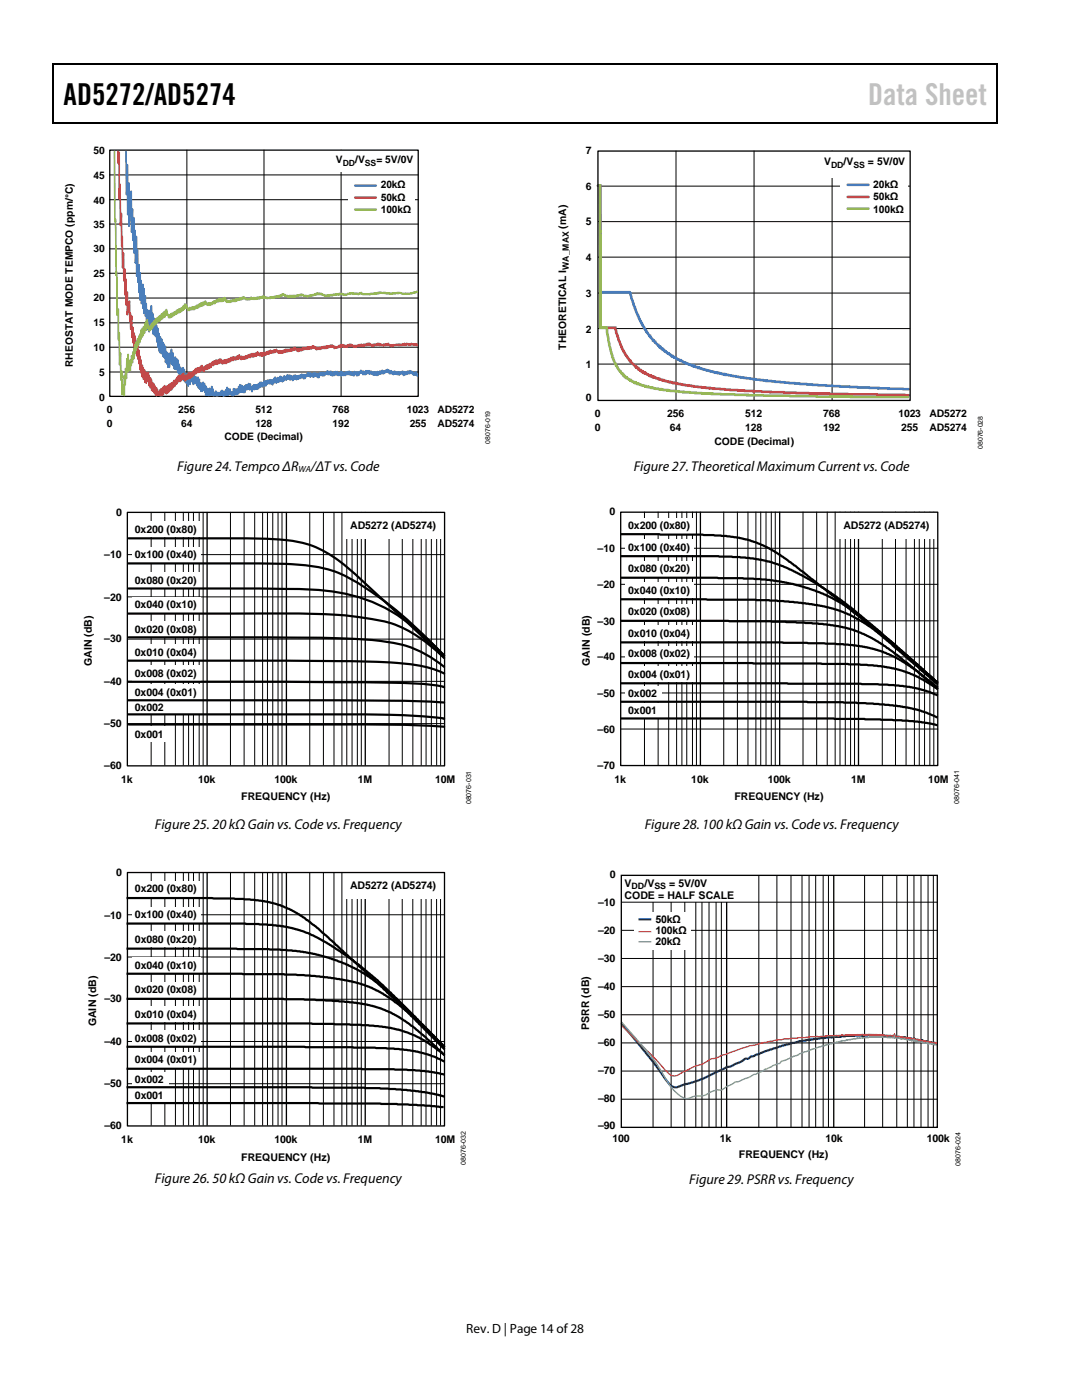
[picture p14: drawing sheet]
<svg xmlns="http://www.w3.org/2000/svg" width="216mm" height="279mm" viewBox="0 0 216 279" stroke-linecap="round" stroke-linejoin="round" font-family="sans-serif">
<defs><g id="words">
<text font-size="6" x="12.7" y="20.9">AD5272/AD5274</text>
<text font-size="6" fill="#c1c1c1" x="173.2" y="20.9">Data Sheet</text>
<g font-size="2.8">
<text x="35.3" y="94">Figure 24. Tempco ΔR</text>
<text x="62.1" y="94">/ΔT vs. Code</text>
<text x="126.4" y="94">Figure 27. Theoretical Maximum Current vs. Code</text>
<text x="30.9" y="165.4">Figure 25. 20 kΩ Gain vs. Code vs. Frequency</text>
<text x="128.7" y="165.4">Figure 28. 100 kΩ Gain vs. Code vs. Frequency</text>
<text x="30.9" y="236.1">Figure 26. 50 kΩ Gain vs. Code vs. Frequency</text>
<text x="137.5" y="236.3">Figure 29. PSRR vs. Frequency</text>
</g>
<text font-size="2.7" x="93" y="266">Rev. D | Page 14 of28</text>
<g font-size="2.1">
<text x="116.9" y="30.7">7</text>
<text x="164.4" y="33">V</text>
<text x="168.3" y="33">/V</text>
<text x="173.2" y="33">= 5V/0V</text>
<text x="116.9" y="37.8">6</text>
<text x="174.2" y="37.4">20kΩ</text>
<text x="174.2" y="39.9">50kΩ</text>
<text x="113" y="45.6" transform="rotate(-90 113 45.6)">(mA)</text>
<text x="116.9" y="45">5</text>
<text x="174.2" y="42.4">100kΩ</text>
<text x="116.9" y="52">4</text>
<text x="116.9" y="59.2">3</text>
<text x="113" y="69.8" transform="rotate(-90 113 69.8)">THEORETICAL I</text>
<text x="116.9" y="66.4">2</text>
<text x="14.5" y="73.2" transform="rotate(-90 14.5 73.2)">RHEOSTAT MODE TEMPCO (ppm/°C)</text>
<text x="116.9" y="73.4">1</text>
<text x="116.9" y="79.9">0</text>
<text x="118.7" y="83.3">0</text>
<text x="133.1" y="83.3">256</text>
<text x="148.7" y="83.3">512</text>
<text x="164.3" y="83.3">768</text>
<text x="179.3" y="83.3">1023</text>
<text x="185.4" y="83.3">AD5272</text>
<text x="118.7" y="86">0</text>
<text x="133.7" y="86">64</text>
<text x="142.5" y="88.8">CODE (Decimal)</text>
<text x="148.7" y="86">128</text>
<text x="164.3" y="86">192</text>
<text x="179.8" y="86">255</text>
<text x="185.4" y="86">AD5274</text>
<text x="23.2" y="102.9">0</text>
<text x="26.9" y="106.3">0x200 (0x80)</text>
<text x="69.9" y="105.5">AD5272 (AD5274)</text>
<text x="121.6" y="102.9">0</text>
<text x="125.4" y="105.6">0x200 (0x80)</text>
<text x="168.3" y="105.5">AD5272 (AD5274)</text>
<text x="20.8" y="111.4">–10</text>
<text x="26.9" y="111.4">0x100 (0x40)</text>
<text x="119.3" y="110.1">–10</text>
<text x="125.4" y="109.9">0x100 (0x40)</text>
<text x="20.8" y="119.9">–20</text>
<text x="26.9" y="116.5">0x080 (0x20)</text>
<text x="119.3" y="117.3">–20</text>
<text x="125.4" y="114.2">0x080 (0x20)</text>
<text x="125.4" y="118.5">0x040 (0x10)</text>
<text x="26.9" y="121.4">0x040 (0x10)</text>
<text x="119.3" y="124.7">–30</text>
<text x="125.4" y="122.8">0x020 (0x08)</text>
<text x="20.8" y="128.2">–30</text>
<text x="26.9" y="126.2">0x020 (0x08)</text>
<text x="26.9" y="130.9">0x010 (0x04)</text>
<text x="119.3" y="131.8">–40</text>
<text x="125.4" y="127.1">0x010 (0x04)</text>
<text x="125.4" y="131.2">0x008 (0x02)</text>
<text x="18.3" y="133" transform="rotate(-90 18.3 133)">GAIN (dB)</text>
<text x="20.8" y="136.8">–40</text>
<text x="26.9" y="135.1">0x008 (0x02)</text>
<text x="117.7" y="132.9" transform="rotate(-90 117.7 132.9)">GAIN (dB)</text>
<text x="125.4" y="135.2">0x004 (0x01)</text>
<text x="26.9" y="138.8">0x004 (0x01)</text>
<text x="26.9" y="141.9">0x002</text>
<text x="119.3" y="139">–50</text>
<text x="125.4" y="139.2">0x002</text>
<text x="125.4" y="142.5">0x001</text>
<text x="20.8" y="145.1">–50</text>
<text x="26.9" y="147.2">0x001</text>
<text x="119.3" y="146.2">–60</text>
<text x="20.8" y="153.5">–60</text>
<text x="119.3" y="153.5">–70</text>
<text x="24.2" y="156.3">1k</text>
<text x="39.5" y="156.3">10k</text>
<text x="48.1" y="159.7">FREQUENCY (Hz)</text>
<text x="54.8" y="156.3">100k</text>
<text x="71.4" y="156.3">1M</text>
<text x="86.8" y="156.3">10M</text>
<text x="122.6" y="156.2">1k</text>
<text x="137.9" y="156.2">10k</text>
<text x="146.5" y="159.7">FREQUENCY (Hz)</text>
<text x="153.2" y="156.2">100k</text>
<text x="169.8" y="156.2">1M</text>
<text x="185.2" y="156.2">10M</text>
<text x="23.2" y="174.8">0</text>
<text x="26.9" y="178">0x200 (0x80)</text>
<text x="69.9" y="177.4">AD5272 (AD5274)</text>
<text x="121.7" y="175.3">0</text>
<text x="124.6" y="179.4">CODE = HALF SCALE</text>
<text x="124.6" y="176.9">V</text>
<text x="128.6" y="176.9">/V</text>
<text x="133.5" y="176.9">= 5V/0V</text>
<text x="20.8" y="183.3">–10</text>
<text x="26.9" y="183.2">0x100 (0x40)</text>
<text x="119.3" y="180.8">–10</text>
<text x="130.8" y="184.2">50kΩ</text>
<text x="20.8" y="191.8">–20</text>
<text x="26.9" y="188.2">0x080 (0x20)</text>
<text x="119.3" y="186.4">–20</text>
<text x="119.3" y="192">–30</text>
<text x="130.8" y="188.6">20kΩ</text>
<text x="130.8" y="186.4">100kΩ</text>
<text x="26.9" y="193.3">0x040 (0x10)</text>
<text x="119.3" y="197.5">–40</text>
<text x="20.8" y="200.1">–30</text>
<text x="26.9" y="198.2">0x020 (0x08)</text>
<text x="26.9" y="203.1">0x010 (0x04)</text>
<text x="119.3" y="203.1">–50</text>
<text x="19.2" y="204.8" transform="rotate(-90 19.2 204.8)">GAIN (dB)</text>
<text x="20.8" y="208.6">–40</text>
<text x="26.9" y="207.9">0x008 (0x02)</text>
<text x="117.5" y="205.5" transform="rotate(-90 117.5 205.5)">PSRR (dB)</text>
<text x="119.3" y="208.7">–60</text>
<text x="26.9" y="212.2">0x004 (0x01)</text>
<text x="119.3" y="214.3">–70</text>
<text x="20.8" y="216.9">–50</text>
<text x="26.9" y="216.2">0x002</text>
<text x="26.9" y="219.4">0x001</text>
<text x="119.3" y="219.8">–80</text>
<text x="20.8" y="225.4">–60</text>
<text x="119.3" y="225.4">–90</text>
<text x="122.2" y="228">100</text>
<text x="143.6" y="228">1k</text>
<text x="164.7" y="228">10k</text>
<text x="184.9" y="228">100k</text>
<text x="24.2" y="228.2">1k</text>
<text x="39.5" y="228.1">10k</text>
<text x="48.1" y="231.6">FREQUENCY (Hz)</text>
<text x="54.8" y="228.2">100k</text>
<text x="71.4" y="228.2">1M</text>
<text x="86.8" y="228.2">10M</text>
<text x="147.4" y="231">FREQUENCY (Hz)</text>
</g>
<g font-size="2">
<text x="18.6" y="35.8">45</text>
<text x="18.6" y="30.8">50</text>
<text x="67" y="32.5">V</text>
<text x="70.9" y="32.5">/V</text>
<text x="75.1" y="32.5">= 5V/0V</text>
<text x="18.6" y="40.7">40</text>
<text x="76" y="37.6">20kΩ</text>
<text x="76" y="40.1">50kΩ</text>
<text x="18.6" y="45.6">35</text>
<text x="76" y="42.5">100kΩ</text>
<text x="18.6" y="50.4">30</text>
<text x="18.6" y="55.2">25</text>
<text x="18.6" y="65.1">15</text>
<text x="18.6" y="60.1">20</text>
<text x="18.6" y="70.1">10</text>
<text x="19.8" y="75.1">5</text>
<text x="19.8" y="80.1">0</text>
<text x="21.3" y="82.4">0</text>
<text x="35.6" y="82.4">256</text>
<text x="51" y="82.4">512</text>
<text x="66.4" y="82.4">768</text>
<text x="81.2" y="82.4">1023</text>
<text x="87.3" y="82.4">AD5272</text>
<text x="21.3" y="85.2">0</text>
<text x="36.1" y="85.2">64</text>
<text x="44.8" y="87.8">CODE (Decimal)</text>
<text x="51" y="85.2">128</text>
<text x="66.4" y="85.2">192</text>
<text x="81.7" y="85.2">255</text>
<text x="87.3" y="85.2">AD5274</text>
</g>
<g font-size="1.8">
<text x="59.6" y="94.2">WA</text>
<text x="126" y="177.5">DD</text>
<text x="130.6" y="177.5">SS</text>
</g>
<g font-size="1.7">
<text x="68.4" y="33">DD</text>
<text x="72.8" y="33">SS</text>
<text x="165.8" y="33.5">DD</text>
<text x="170.3" y="33.5">SS</text>
<text x="113.5" y="53.9" transform="rotate(-90 113.5 53.9)">WA_MAX</text>
</g>
<g font-size="1.4">
<text x="97.8" y="88.5" transform="rotate(-90 97.8 88.5)">08076-019</text>
<text x="196.1" y="89.6" transform="rotate(-90 196.1 89.6)">08076-028</text>
<text x="94" y="160.5" transform="rotate(-90 94 160.5)">08076-031</text>
<text x="191.4" y="160.5" transform="rotate(-90 191.4 160.5)">08076-041</text>
<text x="93" y="232.4" transform="rotate(-90 93 232.4)">08076-032</text>
<text x="191.7" y="232.7" transform="rotate(-90 191.7 232.7)">08076-024</text>
</g>
</g></defs>
<path d="M10.5 12.7h.3v1h-.3zM10.5 12.7h.3v.3h-.3zM133.3 12.7h.3v.3h-.3zM198.8 12.7h.2v1h-.2zM198.8 12.7h.2v.3h-.2zM10.5 24.4h.3v.2h-.3zM133.1 24.4h.2v.2h-.2zM198.8 24.4h.2v.2h-.2z" fill="#000"/>
<path d="M10.7 13.7v10.7M10.8 12.8h122.5M133.6 12.8h65.2M198.9 13.7v10.7M10.8 24.5h188" fill="none" stroke="#000" stroke-width=".25"/>
<path d="M21.9 39.9h61.6M21.9 34.9h61.6M37.3 30v49.1M52.7 30v49.1M68.1 30v49.1M21.9 49.7h61.6M21.9 44.7h61.6M21.9 54.5h61.6M21.9 59.5h61.6M21.9 64.4h61.6M21.9 74.2h61.6M21.9 69.3h61.6" fill="none" stroke="#000" stroke-width=".2"/>
<path d="M67.4 30h6.2v4.3h-6.2z" fill="#fff"/>
<path d="M21.9 30h61.6v49.1h-61.6z" fill="none" stroke="#000" stroke-width=".26"/>
<path d="M69.5 35.3h13.4v8.2h-13.4z" fill="#fff"/>
<path d="M70.9 37h4.1" fill="none" stroke="#487bbb" stroke-width=".51"/>
<path d="M70.9 39.4h4.1" fill="none" stroke="#be4b48" stroke-width=".51"/>
<path d="M70.9 41.8h4.1" fill="none" stroke="#94b45a" stroke-width=".51"/>
<path d="M25.1 30.2l.1 8.6 .2-5.9 .1 9.9 .2-6.3v8.6l.3-4.7v1.9l.1-.7 .1-3.4 .1 8.1 .1-4.6 .1 6.3 .2-4.6 .1 7.1 .1-4.5 .1 6.5 .2-5.3 .1 7.9 .2-5.2v6.4l.2-3.5 .1 5.6 .2-4v5.5l.1-3.9 .1 4.6 .3-3.8 .1 4.7 .1-3.9v5l.3-3.5v4l.2-1.1v-1.4l.1 4.1 .1-2.8 .1 3.9 .3-3.8v4.2l.2-3.3v.8l.2-.9v-1.8l.1 4.3 .1-2.7 .1 4 .2-3.1 .1 3.3 .2-3.1v3.5l.2-2.3 .1 3.4 .2-2.8 .1 3.8 .1-2.7 .1 3.5 .2-2.9v3.2l.2-2.7v2.9l.3-2.2 .1 2.8 .2-2.5v2.7l.2-2.3v3.2l.2-2.2 .1 2.5 .1-2.1 .1 2.8 .3-2.8v2.8l.2-2.6v1.1l.1-.5 .1-1.6 .1 3 .2-2.3 .1 2.6 .1-1.7 .1 2.3 .2-2.3 .1 2.4 .1-2.1 .1 2.2 .2-1.9 .1 2.5 .2-1.7v2.2l.2-1.6v2.2l.2-1.9 .1 2 .2-2.2 .1 2.1 .2-1.8v2.3l.1-1.4 .1 1.8 .3-1.9v2l.2-1.4v2l.3-2.1 .1 1.7 .2-1.4v.8l.1-1.9 .1 2 .2-1.4 .1 1.9 .1-1.8 .1 1.6 .3-1.3v1.3l.2-1.1v1.6l.2-1.7 .1 2.1 .2-1.7 .1 2 .1-1.2 .1 1.6 .2-1.6 .1 1.6 .1-1.8 .1 1.6 .2-1.4 .1 1.8 .2-1.2v1.7l.2-1.3v1.3l.2-1.1 .1 1.2 .2-1.4 .1 1.4 .2-1v.7l.1-.3v-1.2l.1 1.8 .2-1.2 .2 1.3 .1-.7 .1 .6 .1-.8 .2 .9 .2-.7v.7l.1-.7 .2 .6 .2-.5 .1 .5v-.8l.2 .7 .1-.9 .3 1.1v-.9l.1 .9 .2-.9 .1 .8 .2-1.2 .1 1.1v-1.5l.2 1.5 .1-1.2 .2 1v.1l.1-1 .1 .9 .1 .2v-.5l.2 .6 .1-.6 .1 .7 .1-1.4 .2 1.2 .1-1.1 .2 1.1v-1.1l.2 1 .1-1 .1 .9 .1-1.5 .2 1.2 .1-1.5v.9l.2 .6v-1.4l.2 1.4v-1.3l.3 1.3 .1-1.2 .1 1.2 .1-1.3 .2 .8v-1l.2 .9v-.9l.2 .9 .1-1.2 .3 1.3v-1.2l.1 .7 .1 .2v-.4l.2 .6v.5l.1-1.1h.1v.6l.1-.9 .2 .9 .1-.9 .2 .9v-.9l.1 .1 .1 .8 .1-1 .2 .9 .1-1.1 .1 .8 .1-1 .2 .8 .1-.8 .1 .9 .1-.8 .2 .6 .1-.9 .1 1 .1-1.1 .2 1 .1-1 .2 .6v-.7l.1 .6 .1-.6 .3 .7 .1-.8v.6l.1 .1v-.6l.3 .9v-.9l.2 .6v-1l.2 .9 .1-1.1 .3 1.2v-1l.1 .8 .1-.9 .2 .9 .1-.9 .1 .7 .1-1 .2 .9 .1-.8 .2 1v-.8l.2 .6 .1-1 .2 .8 .1-.5 .1 .6 .1-1 .2 .8v-.9l.1 .8 .2-.8 .2 1.1 .1-1 .1 .6v-.5l.3 .9v-.8l.2 .7 .1-.9 .1 .8 .1-.9 .3 1 .1-.8 .1 .7v-.7l.2 .6 .1-.7 .2 .6v-.7l.2 .6 .1-.7v.3l.3 .4v-.6l.1 .8 .1-.8 .2 .7 .1-.7 .1 .4 .1-.5 .2 .4v-.7l.3 .7v-.7l.1 .3 .1 .6 .1-.8 .2 .6 .1-.5v.6l.1-.7 .2 .8 .1-.8 .1 .6 .1-.6 .3 .7v-.6l.2 .8v-.8l.2 .8 .1-.9 .2 .4 .1-.5 .1 .5 .1-.6 .2 .7 .1-.7 .1 .7 .1-.6 .2 .4 .1-.5 .2 .4v-.6l.1 .6 .1 .1v-.7l.2 .7 .2-.6 .1 .6 .1-.7v.4l.2 .4 .1-.5 .1 .6v-.7l.3 .6v-.7l.2 .6 .1-.6 .2 .6 .1-.6 .2 .7v-.6l.1 .6 .1-.5 .2 .5 .1-.7 .1 .8 .1-.8v.4l.3 .3v-.6l.2 .6v-.6l.2 .6 .1-.7 .1 .5 .1 .1 .1-.6 .1 .6v-.6l.3 .6v-.7l.2 .7 .1-.6 .2 .6 .1-.4 .2 .5v-.5l.1 .2v.4l.1-.8 .2 .6 .1-.5 .2 .7v-.8l.3 .7v-.6l.2 .5v-.6l.2 .3 .1-.6 .2 .6 .1-.4 .1 .7 .1-.7 .2 .7 .1-.6 .1 .6 .1-.8 .2 .6 .1-.6 .1 .4 .1-.4 .2 .7v-.7l.2 .6 .1-.5 .2 .6 .1-.4 .2 .5 .1-.6 .1 .6v-.6l.2 .6 .1-.6 .2 .2v.5l.1-.7 .2 .6v-.5l.3 .4v-.6l.1 .5 .1-.5 .1 .1 .1 .4 .1-.7 .2 .7v-.5l.2 .4 .1-.5 .2 .3v-.5l.2 .4 .1-.5 .2 .6 .1-.5 .1 .8 .1-.5 .2 .5 .1-.6 .1 .6 .1-.4 .2 .6v-.6l.2 .5v-.6l.2 .6 .1-.5 .3 .6v-.6l.2 .6v-.6l.2 .6 .1-.6 .1 .5 .1-.5 .2 .4 .1-.5 .2 .8v-.7l.2 .6 .1-.5 .2 .5 .1-.6 .1 .5 .1-.6 .2 .5 .1-.5 .1 .5 .1-.6 .2 .5 .1-.4 .4 .7 .1-.5 .2 .5v-.5l.1 .5 .1-.6 .3 .9" fill="none" stroke="#4a7ebb" stroke-width=".34"/>
<path d="M23.5 30.2l.1 2.4 .2-2.2v9.2l.2-2.8v8.2l.2-2.4 .3 10.8 .1-2.9 .1 5.6 .2-2.4 .1 5.2 .1-3.2v5.1l.3-2.5v4.5l.2-2.5 .1 1.9 .1-2.1 .1 4.1 .1-1.6 .1 3.1 .2-2.6v4.2l.2-1.9 .1 3 .2-1.9v2.8l.1-2.2 .1 2.8 .2-1.8 .1 2.9 .2-2v2.7l.2-1.8 .1 2.7 .1-1.5 .1 2.7 .1-1.9v2.5l.3-1.5v2.3l.2-1.8 .1 2.3 .1-1.9 .1 2.5 .2-2 .1 2.2 .1-1.6v.9l.3-1.5v1.9l.2-1.3v2.1l.2-1.6v2l.2-1.6 .1 2.1 .1-1.5 .1 1.7 .2-1.5 .1 1.8 .2-1.3v1.7l.2-1.4v1.6l.2-1.3 .1 1 .1 .1v-.6l.2 .7 .1-1.1 .2 1.2 .1-1.4 .1 1.4 .1-1.5 .2 1.3v-1.6l.2 1.1v-1.3l.2 1.2 .1-.6 .1 .3v.7l.1-1.5 .1 1.3 .1-1.4 .2 1.2 .1-1.5 .2 1.2v-1.4l.2 1.3v-1.3l.2 1.1 .1-1.3 .1 .9 .1-1.3 .2 1.2 .1-1.2 .1 .8 .1-1.1 .1 .9 .1-1.2 .2 .9v-1.2l.2 1.1v-1.2l.2 1.2 .1-1.2 .2 1v-1.2l.2 1 .1-1.2 .3 1.5 .1-1.1 .2 .9 .1-1 .2 .8v-.9l.1 .8 .1-1.1 .2 1.1 .1-1.1 .1 .9 .1-1 .2 .9 .1-1 .2 .7v-.9l.1 .7 .1-1 .2 .9v-1l.2 .8v-.9l.2 .8 .1-.9 .2 .8 .1-.9 .1 .7 .1-1 .2 1v-1l.2 .7v-.2l.2 .6v-.9l.2 .6 .1-.8 .1 .7 .1-.8 .2 .7 .1-.8 .1 .8v-.9l.3 .7v-.9l.2 .8 .1-.8v.5l.1-.7 .2 .7 .1-.9 .2 .7v-.8l.2 .7 .1-.8 .2 .8v-.8l.1 .7 .1-.7 .2 .6 .1-.8 .2 .7v-.7l.1 .6 .1-.3 .2 .6 .1-.7 .1 .6 .1-.6 .2 .6v-.6l.3 .6v-.7l.1 .6 .1-.7 .2 .6 .1-.7 .1 .6 .1-.7 .1 .6 .1-.8 .2 .6 .1-.6 .1 .6v-.6l.2 .5 .1-.5 .1 .6 .1-.6 .2 .5 .1-.7 .2 .6v-.7l.2 .6v-.8l.4 1v-.7l.2 .6 .1-.5 .2 .5 .1-.5v.1l.1 .4 .1-.6 .2 .5v-.6l.2 .5v-.5l.2 .3v-.5l.2 .5 .1-.6 .1 .6 .1-.6 .2 .5 .1-.6 .2 .7v-.7l.2 .6v-.6l.2 .5 .1-.6 .1 .6 .1-.7 .1 .5 .1-.7 .2 .6 .1-.3 .1 .5 .1-.5 .2 .5 .1-.6 .1 .7v-.7l.3 .6v-.7l.2 .6v-.6l.2 .6 .1-.6 .1 .4 .1-.5 .1 .5 .1-.6 .2 .6 .1-.6 .2 .4v-.6l.1 .6 .1-.4 .2 .3 .1-.4 .1 .4 .1-.6 .2 .5 .1-.5 .1 .4 .1-.5 .4 .8v-.4l.2 .3v-.4l.2 .5 .1-.4 .2 .4 .1-.5 .1 .4 .1-.5 .2 .4v-.4l.2 .3v-.5l.2 .5v-.5l.2 .4 .1-.4 .1 .4 .1-.4 .2 .4 .1-.5 .1 .5v-.5l.3 .4v-.5l.2 .4v-.5l.1 .5 .1-.6 .2 .5 .1-.2 .2 .5v-.5l.2 .5 .1-.5 .2 .5 .1-.5 .1 .4 .1-.4 .1 .4 .1-.5 .2 .3v-.4l.1 .4 .1-.4 .2 .3 .1-.3 .1 .3 .1-.4 .2 .4v-.5l.3 .4v-.4l.1 .4 .1-.4 .2 .4 .1-.4 .1 .3v-.5l.2 .5 .1-.5 .4 .7v-.4l.2 .5 .1-.4 .1 .3 .1-.3 .2 .3 .1-.4 .2 .4v-.4l.1 .2 .1-.3 .2 .3v-.3l.2 .3v-.4l.2 .4 .1-.4 .2 .4 .1-.5 .1 .5 .1-.5 .2 .4v-.4l.2 .3v-.3l.2 .3v-.4l.3 .3v-.3l.1 .3 .1-.2 .2 .5 .1-.4 .1 .4 .1-.3 .2 .3 .1-.3 .2 .2v-.3l.1 .2v-.3l.3 .3v-.4l.2 .4v-.4l.2 .3 .1-.4 .2 .4 .1-.3 .1 .4v-.3l.3 .3v-.3l.2 .3v-.4l.1 .3 .1-.4 .2 .3 .1-.4 .1 .4 .1-.4 .2 .3 .1-.1v.2l.2 .1v-.2l.1 .3 .1-.3 .2 .3 .1-.3 .1 .3 .1-.3 .1 .1 .1-.2 .2 .2 .1-.3 .1 .3v-.3l.3 .2v-.3l.2 .4v-.3l.2 .2 .1-.3 .2 .3 .1-.3 .1 .3v-.3l.2 .3 .1-.5 .1 .4 .1-.4 .2 .4v-.4l.2 .1v.3l.1-.2 .1 .3 .1-.2 .2 .2 .1-.3 .1 .3 .1-.3 .1 .3 .1-.3 .2 .3 .1-.3 .1 .2v-.4l.2 .4 .1-.4 .2 .5v-.4l.2 .4 .1-.3 .1 .3 .2-.2 .1 .2v-.3l.2 .3v-.3l.3 .3v-.4l.1 .3 .1-.3 .2 .3 .1-.4 .1 .4 .1-.1 .2 .3 .1-.2 .2 .3v-.3l.1 .2 .1-.2 .1 .2 .1-.3 .1 .2 .2-.2 .1 .2 .1-.3 .1 .2 .1-.2 .2 .3v-.3l.2 .3 .1-.3 .1 .3 .1-.3 .2 .3 .3-.4 .1 .3 .1-.4 .2 .4 .1-.3 .1 .3v-.4l.3 .3 .1-.2 .1 .3 .1-.3 .1 .3 .1-.3 .1 .3 .1-.4 .4 .4 .1-.3 .2 .3v-.3l.1 .3 .1-.3 .2 .4 .1-.3" fill="none" stroke="#be4b48" stroke-width=".34"/>
<path d="M22.8 30.2l.1 13.3 .2 2.2 .1 9.3 .1-.7 .1 1.3v7.3l.2-1.2v6l.1 .2 .1-1.5 .1 6.4 .1-2.3 .1 5.4 .2-1.8 .1 4.7 .2-2 .2 2.1v-4l.2 1.9 .1-3.2 .1 1.9 .1-3.9 .2 2.6 .1-3.5 .1 1.7 .3 1.6v-2.1l.2 1.1 .1-2 .1 1.4 .1-2.2 .2 1.4 .1-2.1 .1 1.1v-1.8l.3 1.1v-1.7l.2 1.1 .1-1.7 .1 1.3 .1-1.8 .2 1.3 .1-1.8 .1 1.1v-1.8l.3 1.3v-1.7l.2 1.4 .1-1.7 .1 1.3 .1-1.9 .2 1.4 .1-1.8 .1 1.3v-1.7l.5 2.3 .1-1 .1 .8 .1-1 .2 .7 .1-1.1 .1 .8 .1-1 .2 .6v-.9l.2 .8v-1.1l.2 .7 .1-.9 .2 .8 .1-1 .1 .9 .1-1.1 .2 .9v-1l.2 .7v-1.1l.2 1 .1-1.1 .2 .8 .1-1.1 .1 1 .1-1.2 .2 .9v-1.1l.2 1.1 .1-.1 .2 .6 .1-.5 .2 .5v-.7l.2 .6v-.7l.2 .5 .1-.6 .1 .5 .1-.7 .1 .4 .1 .1 .1-.6 .2 .5v-.7l.2 .6v-.7l.2 .5 .1-.7 .1 .7 .1-.8 .2 .6 .1-.8 .1 .6 .1-.7 .2 .6v-.9l.2 .6 .1-.9 .1 .7 .1-.7 .4 1.3 .1-.5 .2 .5 .1-.6v.2l.2 .2v-.4l.1 .4 .1-.5 .2 .5 .1-.5 .1 .5 .1-.6 .2 .4 .1-.5 .2 .4v-.6l.2 .5v-.6l.2 .5 .1-.6 .1 .5 .1-.7 .2 .6 .1-.7 .2 .6v-.7l.2 .5v-.6l.2 .6 .1-.7 .4 .8 .1-.4 .1 .4v-.4l.3 .4v-.5l.2 .4 .1-.4 .1 .4 .1-.6 .2 .4 .1-.5 .1 .5v-.5l.3 .2v-.4l.2 .3 .1-.4 .1 .4 .1-.5 .2 .5 .1-.5 .1 .5v-.5l.3 .5v-.6l.3 .5v-.6l.1 .5 .1-.6 .4 .9 .1-.4 .2 .4v-.3l.3 .3v-.3l.1 .3 .1-.4 .1 .3 .2-.3 .1 .3 .1-.4 .2 .4v-.5l.2 .5v-.5l.2 .4 .1-.4 .2 .3 .1-.4 .1 .3 .1-.3 .2 .2v-.3l.2 .3v-.4l.2 .3 .1-.4 .2 .4 .1-.5 .4 .6 .1-.1 .1 .1 .2-.1 .1 .1 .1-.2 .2 .2v-.3l.2 .2v-.4l.2 .4 .1-.2 .1 .2 .1-.3 .2 .3 .1-.3 .2 .3v-.3l.2 .3v-.4l.2 .4 .1-.4 .1 .4 .1-.5 .2 .4 .1-.4 .1 .3 .1-.4 .2 .4 .1-.4 .3 .4 .1-.2 .2 .3 .1-.3 .1 .3 .1-.2 .2 .2 .1-.3 .2 .3v-.3l.1 .2 .1-.3 .2 .3 .1-.3 .1 .3 .1-.4 .1 .3 .2-.3 .2 .3v-.3l.1 .2 .1-.2 .2 .2 .1-.3 .1 .2 .1-.3 .2 .2 .1-.3 .2 .3v-.5v.2l.2 .1v-.2l.2 .2v.2l.1-.3 .1 .3 .1-.1 .2 .2 .1-.2 .1 .2v-.1l.3 .1v-.2l.2 .2 .1-.2 .1 .2 .1-.2 .1 .2 .2-.2 .1 .2v-.2l.3 .2v-.2l.3 .1v-.2l.1 .2 .1-.2 .2 .2 .1-.3 .1 .3 .1-.4 .2 .4v-.4l.3 .3v-.2l.1 .3 .1-.1 .1 .1 .2-.1 .1 .1 .1-.1 .2 .2v-.1h.3v-.1l.1 .1 .1-.2 .2 .2 .1-.2 .1 .2 .1-.3 .2 .2v-.2l.2 .1v-.3l.2 .3 .1-.4 .2 .3 .1-.3 .1 .3 .1-.3 .2 .3v-.3l.2 .3v-.3l.3 .4 .1-.2 .2 .3v-.2l.4 .3 .3-.2 .1 .2 .2-.2 .4 .2v-.3l.3 .3v-.3l.1 .2 .1-.3 .5 .2v-.3l.1 .3 .2-.3 .1 .2 .2-.2v.3l.1-.4 .2 .3 .1-.3 .1 .3 .1-.3 .2 .4 .1-.3 .2 .3v-.2l.1 .2 .1-.2 .2 .2 .1-.2 .1 .1 .1-.3v.2l.3-.2 .2 .2v-.2l.1 .1 .1-.1 .2 .1 .1-.1 .1 .2 .1-.2 .2 .2 .1-.2 .2 .2v-.2l.1 .2 .1-.2 .2 .3 .1-.3 .1 .2 .1-.2 .2 .1 .1-.2v.1l.2 .2v-.2l.1 .3 .1-.2 .2 .2 .1-.2 .1 .2 .1-.2 .2 .2 .1-.2 .4 .2 .1-.2 .1 .2 .1-.3 .1 .2 .1-.2 .1 .2 .2-.2 .1 .2 .1-.2 .2 .2v-.2l.4 .1 .1-.2 .2 .2 .1-.3 .1 .2 .1-.2 .1 .2 .1-.1 .3 .1v-.1l.1 .1 .1-.1 .2 .1 .1-.1 .1 .2 .1-.1 .2 .1v-.1l.4 .1 .1-.1 .2 .2 .3-.2 .1 .1 .1-.1 .4 .1 .4-.2 .1 .2 .1-.2 .2 .1 .1-.1 .7 .3v-.2l.2 .2 .1-.2 .3 .2 .1-.2h.3l.2 .2 .3-.2 .2 .1v-.1h.1l.4-.2 .2 .2v-.2l.2 .1 .1-.3 .1 .1" fill="none" stroke="#98b954" stroke-width=".34"/>
<g fill="none" stroke="#000" stroke-width=".2">
<path d="M25.4 119.1h63.3M25.4 110.7h63.3M30.2 102.2v50.6M32.9 102.2v50.6M35 102.2v50.6M36.6 102.2v50.6M37.6 102.2v50.6M38.6 102.2v50.6M39.7 102.2v50.6M40.5 102.2v50.6M46 102.2v50.6M48.7 102.2v50.6"/>
<path d="M50.8 102.2v50.6M52.4 102.2v50.6M53.4 102.2v50.6M54.4 102.2v50.6M55.5 102.2v50.6M56.3 102.2v50.6M61.8 102.2v50.6M64.5 102.2v50.6M66.6 102.2v50.6M68.2 102.2v50.6M69.2 102.2v50.6M70.2 102.2v50.6"/>
<path d="M71.3 102.2v50.6M72.1 102.2v50.6M77.6 102.2v50.6M80.3 102.2v50.6M82.4 102.2v50.6M84.1 102.2v50.6M85 102.2v50.6M86.1 102.2v50.6M87.1 102.2v50.6M87.9 102.2v50.6M25.4 136h63.3M25.4 127.5h63.3"/>
<path d="M25.4 144.4h63.3"/>
</g>
<path d="M41.3 102.2v50.6M57.1 102.2v50.6M72.9 102.2v50.6" fill="none" stroke="#000" stroke-width=".26"/>
<g fill="#fff">
<path d="M26.4 104.1h13.7v3.1h-13.7z"/>
<path d="M26.4 109.2h13.7v3.1h-13.7z"/>
<path d="M26.4 114.3h13.7v3.1h-13.7z"/>
<path d="M26.4 119.2h13.7v3.1h-13.7z"/>
<path d="M26.4 124h13.7v3.1h-13.7z"/>
<path d="M26.4 128.6h13.7v3.2h-13.7z"/>
<path d="M26.4 132.8h13.7v3.1h-13.7z"/>
<path d="M26.4 136.6h13.7v3.1h-13.7z"/>
<path d="M26.4 139.6h13.7v3.1h-13.7z"/>
<path d="M26.4 144.9h7.5v3.2h-7.5z"/>
</g>
<path d="M25.6 112.4h20.9a115.5 115.5 0 0 1 16.8 .8 27.6 27.6 0 0 1 11.4 5.3 78.1 78.1 0 0 1 11.7 10.1l2.2 2.2a56.2 56.2 0 0 0-11.4-9.3 37.3 37.3 0 0 0-18-3.9l-33.5-.2M25.7 107.4l27.2 .1a26.5 26.5 0 0 1 10.8 2 39.6 39.6 0 0 1 10.1 7.8l8.5 7.9 6.3 6.1M25.6 139.8h44l12.6 .1 6.4 .3M25.6 136.1l43.9 .1a199.3 199.3 0 0 1 16.9 .5l2.2 .4M25.6 131.9h35.9a179.9 179.9 0 0 1 21.8 .9l3.1 .7 2.2 .9M25.6 122.5h21a221.6 221.6 0 0 1 23.9 .5l2.3 .3a22.9 22.9 0 0 1 13.8 6.1l2 1.8M25.7 127.2h33.6a126.8 126.8 0 0 1 19.2 1.1 21.5 21.5 0 0 1 10.1 4.8M25.6 142.6h42.9a149.6 149.6 0 0 1 20.1 .8M25.7 144.6h50.9l6 .1 6 .3" fill="none" stroke="#000" stroke-width=".44"/>
<path d="M68.5 102.3h20.2v5.2h-20.2z" fill="#fff"/>
<path d="M25.4 102.3h63.3v50.5h-63.3zM41.3 174v50.6M57.1 174v50.6M72.9 174v50.6" fill="none" stroke="#000" stroke-width=".26"/>
<g fill="none" stroke="#000" stroke-width=".2">
<path d="M30.2 174v50.6M32.9 174v50.6M35 174v50.6M36.6 174v50.6M37.6 174v50.6M38.6 174v50.6M39.8 174v50.6M40.5 174v50.6M46 174v50.6M48.7 174v50.6M50.8 174v50.6M52.4 174v50.6"/>
<path d="M53.4 174v50.6M54.4 174v50.6M55.5 174v50.6M56.3 174v50.6M61.8 174v50.6M64.5 174v50.6M66.6 174v50.6M68.2 174v50.6M69.2 174v50.6M70.2 174v50.6M71.3 174v50.6M72.1 174v50.6"/>
<path d="M77.6 174v50.6M80.3 174v50.6M82.4 174v50.6M84 174v50.6M85 174v50.6M86.1 174v50.6M87.1 174v50.6M87.9 174v50.6M25.4 199.4h63.3M25.4 191h63.3M25.4 182.6h63.3M25.4 216.3h63.3"/>
<path d="M25.4 207.8h63.3"/>
</g>
<g fill="#fff">
<path d="M26.4 175.8h13.7v3.1h-13.7z"/>
<path d="M26.4 181h13.7v3.1h-13.7z"/>
<path d="M26.4 185.9h13.7v3.2h-13.7z"/>
<path d="M26.4 191.1h13.7v3.1h-13.7z"/>
<path d="M26.4 196h13.7v3.1h-13.7z"/>
<path d="M26.4 200.8h13.7v3.2h-13.7z"/>
<path d="M26.4 205.7h13.7v3h-13.7z"/>
<path d="M26.4 210h13.7v3.1h-13.7z"/>
<path d="M26.4 213.9h7.3v3.2h-7.3z"/>
<path d="M26.4 217.2h7.5v3.1h-7.5z"/>
<path d="M68.5 174.1h20.2v5.3h-20.2z"/>
</g>
<path d="M25.3 179.2h17l6.3 .2 5 .6 2.3 .6 1.9 .8 1.9 1.1 1.7 1.2 2.1 1.6 3.1 2.8 9.8 9 12.3 12.3M25.3 199.3h31.2l9.8 .4 6 .6 3.7 1 2 .8 1.6 .8 3.1 2.2 2.2 1.9 3.8 3.6-3.2-2.4-2.8-1.6-3.1-1.1-4.2-.7-3.4-.3-9.8-.2h-36.9M25.3 189.3h21.7l8.9 .2 5 .5 4.8 1.2 3.1 1.1 2.2 1.1 1.6 .8 2.6 1.9 5 4.3 8.5 8.5M25.3 184.3l26.1 .1 5.1 .4 3.3 .8 1.7 .6 4.2 2.2 4.7 3.2 1.6 1.2 6 5.3 10.7 10.9-6.4-6.2-4.7-3.7-3.4-2-1.6-.6-2.5-.7-6.4-.9-7.2-.5-31.2-.1M25.3 217h36.9l13.6 .2 6.9 .5 3.4 .5 2.6 .6M25.3 213.3l53.3 .1 6.9 .4 3.2 .6M25.3 208.9h35.3l16.4 .3 3.4 .2 2.9 .5 3.5 1 1.9 1M25.3 220.1l50.4 .1 5.7 .2 7.1 .5" fill="none" stroke="#000" stroke-width=".44"/>
<path d="M25.4 174.1h63.3v50.6h-63.3z" fill="none" stroke="#000" stroke-width=".26"/>
<path d="M119.4 37.1h62.1M134.9 30.1v49.8M150.5 30.1v49.8M166 30.1v49.8M119.4 58.5h62.1M119.4 51.3h62.1M119.4 44.2h62.1M119.4 72.7h62.1M119.4 65.6h62.1" fill="none" stroke="#000" stroke-width=".2"/>
<path d="M165.5 30.1h2.8v5.3h-2.8z" fill="#fff"/>
<path d="M119.3 37.1h.4l.1 21.2h5.4a.45 .45 0 0 1 .5 .1 .45 .45 0 0 1 .1 .4l.6 2 1 2.6 1.5 2.7 1.4 1.8 1.6 1.6h.2l.6 .7 1.4 .9 2.3 1.2 2.2 .9 2.5 .8 3.7 .8 8.2 1.2 14.6 1.2 13.8 .5" fill="none" stroke="#487bbb" stroke-width=".52"/>
<path d="M119.3 37.1h.4l.1 28.3h3l.6 2.3 1.4 3.1 .8 1.2 2.2 2 2.7 1.3 3.9 1.2 4.1 .7 3.9 .4 6.2 .4 10.3 .4 22.5 .5" fill="none" stroke="#be4b48" stroke-width=".52"/>
<path d="M119.3 37.1h.4l.1 28.3h1.2l.6 3.5 .6 2.3 1 2.2 1.6 1.9 2 1.2 2 .7 3.6 .6 6.4 .6 13.6 .6 17.4 .2h11.6" fill="none" stroke="#94b45a" stroke-width=".52"/>
<path d="M167.7 35.2h13.5v8.3h-13.5z" fill="#fff"/>
<path d="M169.2 36.9h4.1" fill="none" stroke="#487bbb" stroke-width=".52"/>
<path d="M169.2 39.3h4.1" fill="none" stroke="#be4b48" stroke-width=".52"/>
<path d="M169.2 41.6h4.1" fill="none" stroke="#94b45a" stroke-width=".52"/>
<path d="M119.3 30.1h62.3v49.8h-62.3zM139.8 102.1v50.6M155.6 102.1v50.6M171.3 102.1v50.6" fill="none" stroke="#000" stroke-width=".26"/>
<g fill="none" stroke="#000" stroke-width=".2">
<path d="M123.9 116.6h63.2M123.9 109.4h63.2M128.6 102.1v50.6M131.3 102.1v50.6M133.4 102.1v50.6M135 102.1v50.6M136.1 102.1v50.6M137 102.1v50.6M138.2 102.1v50.6M139 102.1v50.6M144.4 102.1v50.6M147.1 102.1v50.6"/>
<path d="M149.2 102.1v50.6M150.8 102.1v50.6M151.8 102.1v50.6M152.8 102.1v50.6M153.9 102.1v50.6M154.7 102.1v50.6M160.2 102.1v50.6M163 102.1v50.6M165.1 102.1v50.6M166.6 102.1v50.6M167.6 102.1v50.6M168.7 102.1v50.6"/>
<path d="M169.7 102.1v50.6M170.5 102.1v50.6M176 102.1v50.6M178.7 102.1v50.6M180.8 102.1v50.6M182.5 102.1v50.6M183.4 102.1v50.6M184.5 102.1v50.6M185.5 102.1v50.6M186.3 102.1v50.6M123.9 138.3h63.2M123.9 131.1h63.2"/>
<path d="M123.9 123.9h63.2M123.9 145.5h63.2"/>
</g>
<g fill="#fff">
<path d="M124.8 103.4h13.7v3.1h-13.7z"/>
<path d="M124.8 107.7h13.7v3.1h-13.7z"/>
<path d="M124.8 112h13.7v3.1h-13.7z"/>
<path d="M124.8 116.3h13.7v3h-13.7z"/>
<path d="M124.8 120.6h13.7v3.1h-13.7z"/>
<path d="M124.8 124.9h13.7v3h-13.7z"/>
<path d="M124.8 129h13.7v3.1h-13.7z"/>
<path d="M124.8 133h13.7v3.1h-13.7z"/>
<path d="M124.8 137h7.3v3.1h-7.3z"/>
<path d="M124.8 140.3h7.5v3.1h-7.5z"/>
<path d="M166.9 102.2h20.2v5.3h-20.2z"/>
</g>
<path d="M123.9 119.6h17l12.6 .2 7.2 .6 4.1 .7 2.8 .8 1.9 .8 4.1 2.3 4.1 3.1 9.4 8.2M123.9 115.3h19.2l7.2 .2 5.2 .5 2.7 .5 2.8 .8 3.2 1.2 2.2 1 1.6 .9 2.8 1.9 8.1 6.6 8.2 7.4M123.9 111h19.5l4.1 .2 4.4 .5 2.2 .5 2.2 .8 3.1 1.5 3.2 1.8 6 4 6.9 5.7 11.6 10.3M123.9 106.6l16.3 .1 4.7 .3 4.2 .7 4 1.5 2.6 1.5 3.1 2.3 12 9.5 16.3 14.1M123.9 136.4h33l18.3 .1 6.3 .6 3.3 .8 2.3 .9M123.9 132.3l39.9 .1 10.4 .4 4.1 .6 3.2 .9 2.7 1.3 2.9 2M123.9 128.2h32l10.7 .3 5.4 .5 4.1 1 3.2 1.5 3.4 2.2 4.4 3.5M123.9 123.9l29.8 .1 9.5 .4 5.4 .8 1.6 .5 2.2 .8 3.7 2.1 5.4 4.1 5.6 4.8M123.9 143.4l48.5 .1 8.7 .3 3.3 .4 2.7 .5M123.9 140.1h37.1l11.6 .2 4.8 .4 3.7 .5 2.6 .6 3.4 1.4" fill="none" stroke="#000" stroke-width=".44"/>
<path d="M123.9 102.2h63.2v50.6h-63.2zM145 174.7v50.4M166.4 174.7v50.4" fill="none" stroke="#000" stroke-width=".26"/>
<g fill="none" stroke="#000" stroke-width=".2">
<path d="M130.3 174.7v50.4M133.9 174.7v50.4M136.6 174.7v50.4M138.8 174.7v50.4M140.1 174.7v50.4M141.5 174.7v50.4M142.9 174.7v50.4M143.9 174.7v50.4M151.4 174.7v50.4M155 174.7v50.4M157.8 174.7v50.4M160 174.7v50.4"/>
<path d="M161.4 174.7v50.4M162.8 174.7v50.4M164.3 174.7v50.4M165.3 174.7v50.4M172.5 174.7v50.4M176.1 174.7v50.4M178.9 174.7v50.4M181 174.7v50.4M182.4 174.7v50.4M183.8 174.7v50.4M185.2 174.7v50.4M186.2 174.7v50.4"/>
</g>
<path d="M124.1 174.9h23.5v5.1h-23.5z" fill="#fff"/>
<path d="M124 196.9h63M124 191.3h63M124 185.7h63M124 180.1h63M124 219.4h63M124 213.8h63M124 208.1h63M124 202.5h63" fill="none" stroke="#000" stroke-width=".2"/>
<path d="M124 204.2a176.5 176.5 0 0 1 9.6 12.2 1.91 1.91 0 0 0 2.7 .1 28.6 28.6 0 0 0 7.5-2.9l1.2-.6 1.1-.3 2.2-1.1a.83 .83 0 0 1 1-.3l.5-.4 7.2-2.5 1.5-.3 1-.3 4.1-.6h.9l.6-.2 .9 .1 .8-.3 1.1 .1 .1-.3 .2 .2h.4l3-.2h3.8l.5 .1h1.9l.3 .2v-.2l.3 .2v-.3l.1 .3 1.8 .1 .1 .2 .4-.1 1.4 .3h.2v-.2l.1 .3h.7l.2 .2h.7l.5 .2 .1-.1 .1 .2h.7l.3 .1h.8l.4 .2" fill="none" stroke="#0a347d" stroke-width=".44"/>
<path d="M124 204.6l6.3 6.3 2.8 3a1.79 1.79 0 0 0 2.7 .3l2.5-1.2a9 9 0 0 0 3.4-1.6 4.8 4.8 0 0 0 2.3-.8l5.7-1.9 5.3-1.2 9.6-.8 9.9-.2 1.5 .1h.4l.5 .1 1.2-.1v.2h.2l.2-.4v.4l.3 .1 2.8 .3 .2 .1h.6v-.1v.2l.1-.1 .1 .2 .2-.1 .4 .2 .1-.1 .2 .2 1.3 .1 .2 .2h.7l.2 .1h.8l.3 .2" fill="none" stroke="#e23354" stroke-width=".26"/>
<path d="M124 203.9l4 4.6a38.6 38.6 0 0 1 5.6 8.1 5.9 5.9 0 0 0 3.5 2.7 6.5 6.5 0 0 1 3.2-.6l.8-.3a4.1 4.1 0 0 1 2.9-.9l1-.7 1.1-.5a1.35 1.35 0 0 1 1.3-.4l1.9-.8 1.1-.6 .5-.1 3.3-1.7 1.3-.4 .4-.5 .9-.3 1.6-.7 .6-.1 1.6-.8h.3l2.5-1 2-.4 .1-.2h.5l.1-.2h.5l.3-.1h.2l.6-.2 .1 .1 .2-.2h.7l.2-.2h.8l.8-.2h.3l.2-.1 2.3-.1 .3-.2h2.4l2.4 .3 .1-.5 .1 .5h.9l.3 .1 1.8 .2 .2 .2h.6v-.2l.1 .3 .3-.1v.1h.3l.2 .2 3.7 .5" fill="none" stroke="#66b48c" stroke-width=".26"/>
<path d="M124 174.7h63v50.3h-63z" fill="none" stroke="#000" stroke-width=".26"/>
<path d="M126.6 182.1h11.4v7.5h-11.4z" fill="#fff"/>
<path d="M127.4 183.5h2.6" fill="none" stroke="#0a347d" stroke-width=".44"/>
<path d="M127.4 185.9h2.6" fill="none" stroke="#e23354" stroke-width=".26"/>
<path d="M127.4 187.9h2.6" fill="none" stroke="#66b48c" stroke-width=".26"/>
<use href="#words"/>
</svg>
